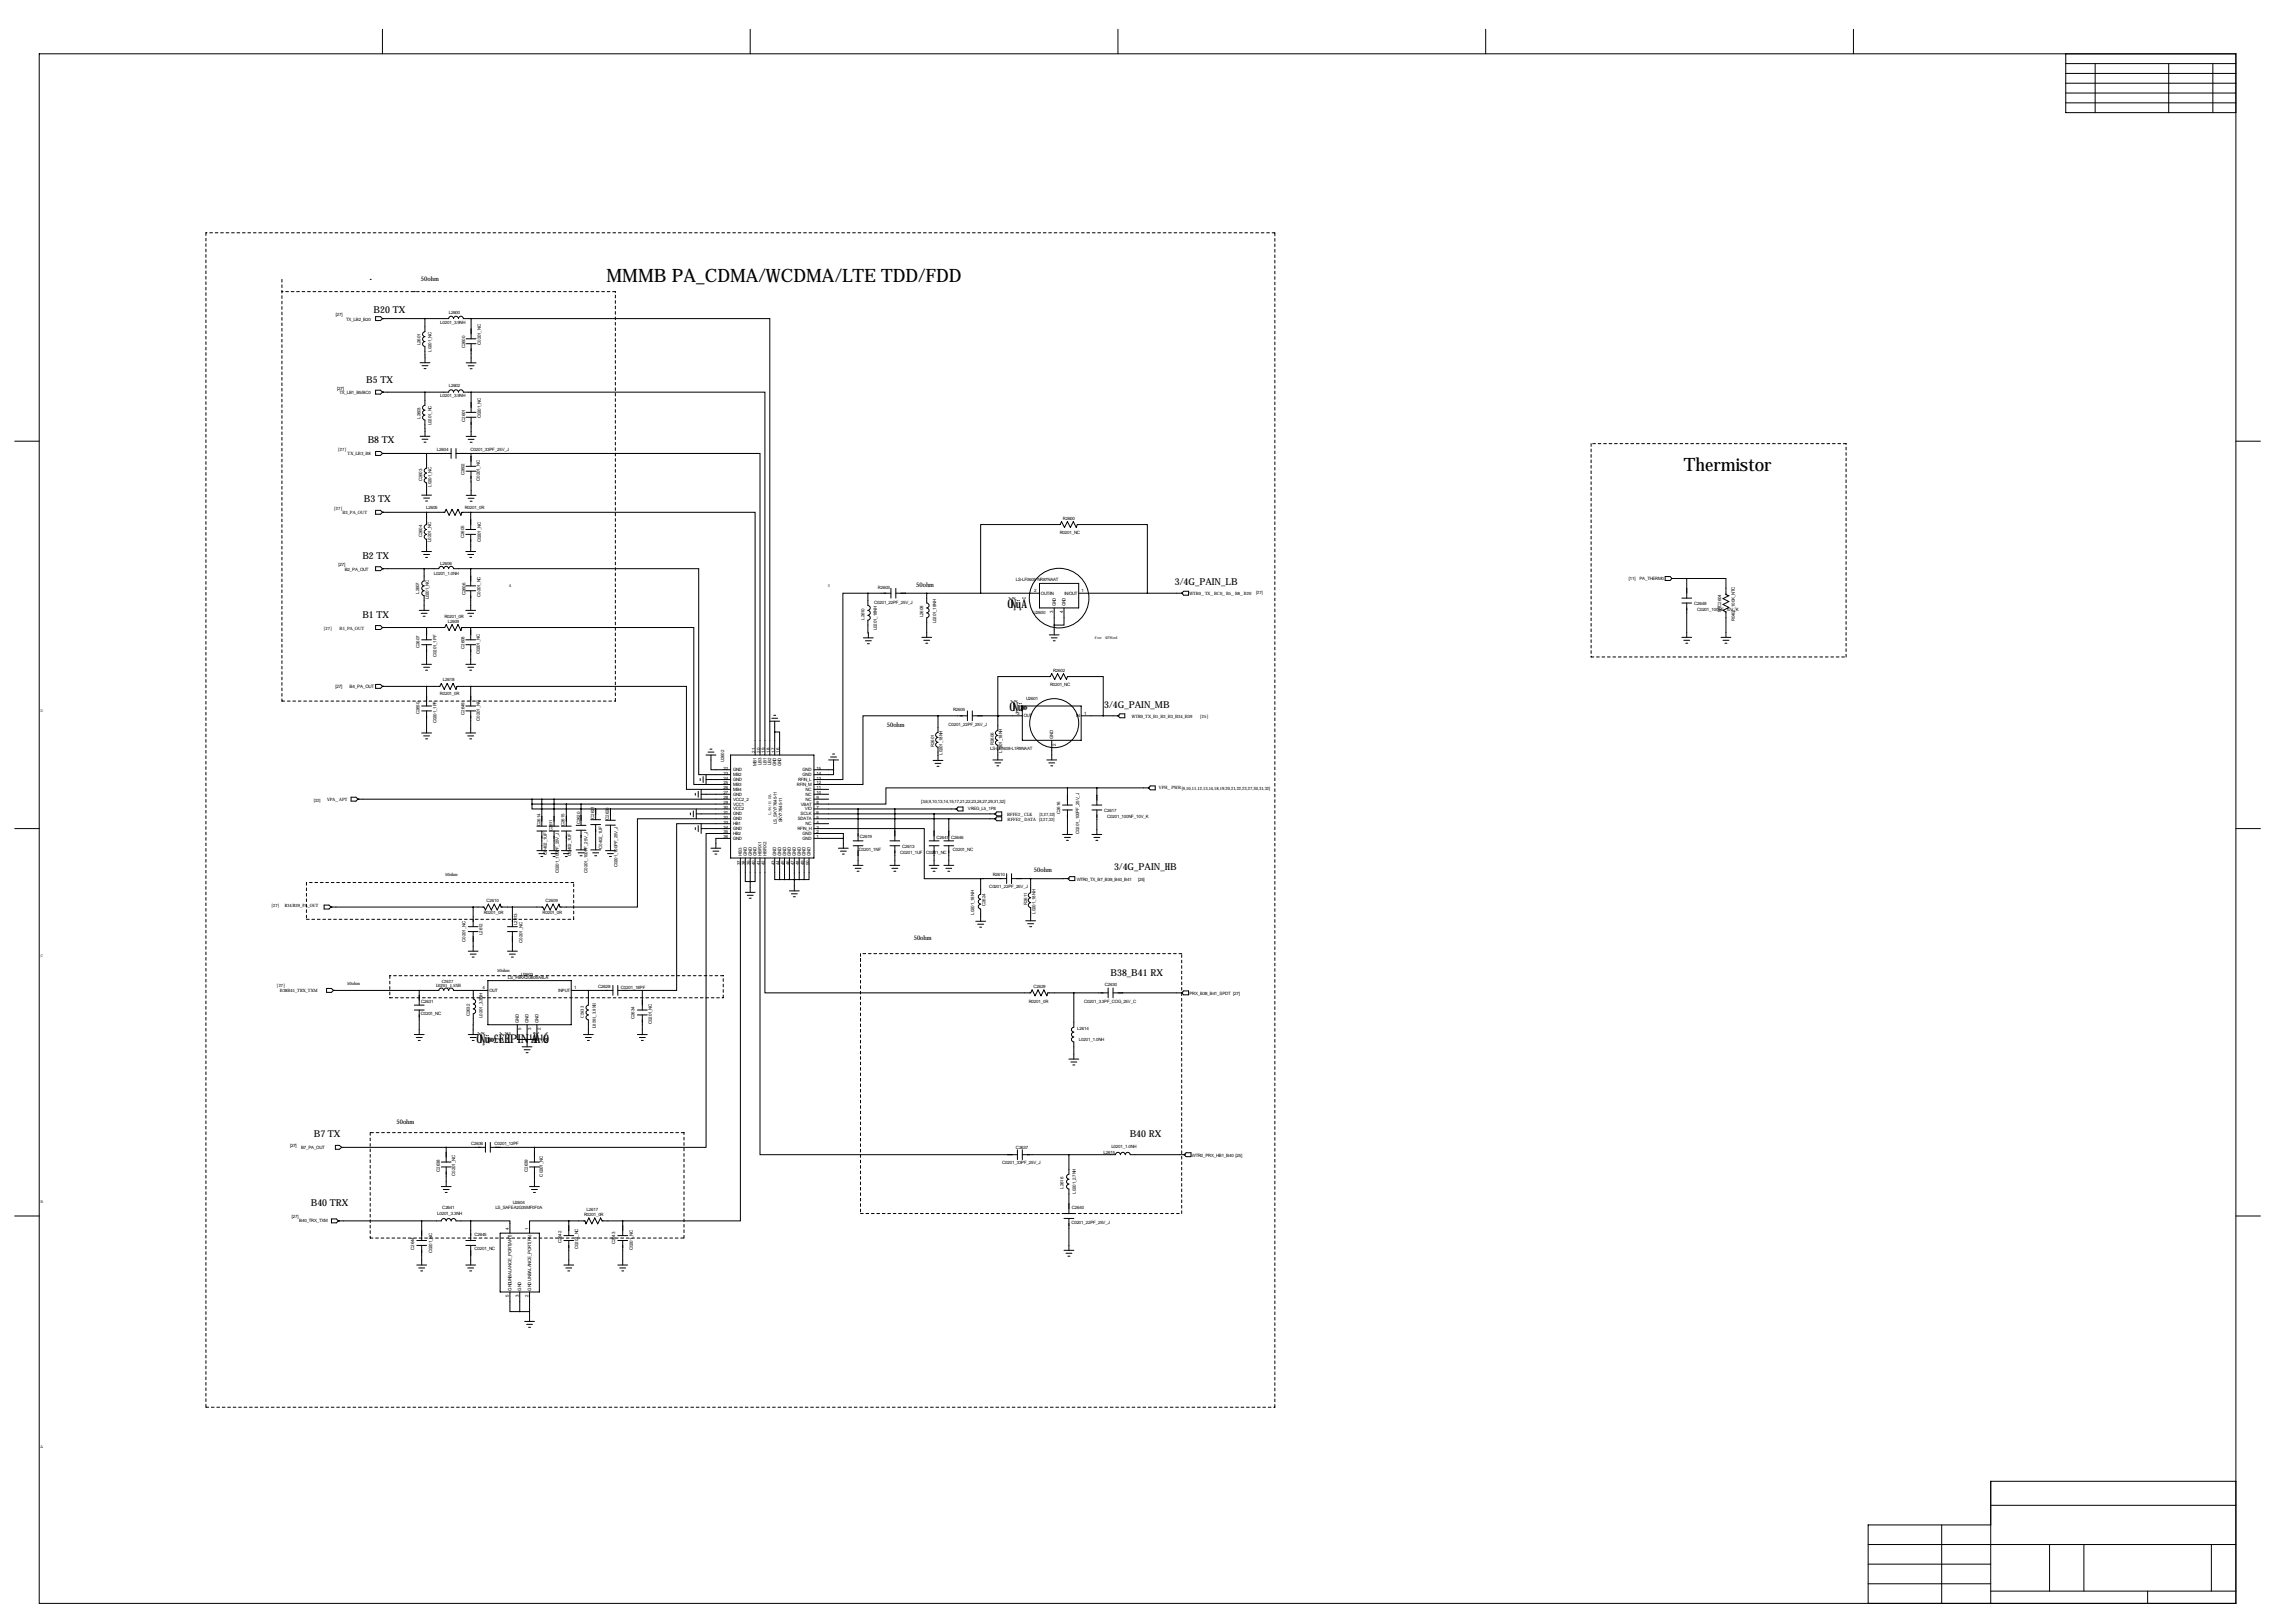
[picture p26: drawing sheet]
<svg xmlns="http://www.w3.org/2000/svg" width="1189mm" height="841mm" viewBox="0 0 1189 841" stroke-linecap="round" stroke-linejoin="round" font-family="sans-serif">
<defs><g id="words">
<g font-size="9.6">
<text x="314" y="146">MMMB PA_CDMA/WCDMA/LTE TDD/FDD</text>
<text x="872" y="244">Thermistor</text>
</g>
<g font-size="6.3">
<text x="522" y="315">ÒÑ¸ü¸Ä</text>
<text x="523" y="368">ÒÑ¸ü»»</text>
<text x="247" y="540">ÒÑ¸ü»»£¬È·ÈÏPIN½ÅÁ¬½Ó</text>
</g>
<g font-size="4.9">
<text x="194" y="162">B20 TX</text>
<text x="190" y="199">B5 TX</text>
<text x="191" y="230">B8 TX</text>
<text x="188" y="260">B3 TX</text>
<text x="188" y="290">B2 TX</text>
<text x="609" y="303">3/4G_PAIN_LB</text>
<text x="188" y="320">B1 TX</text>
<text x="572" y="367">3/4G_PAIN_MB</text>
<text x="577" y="451">3/4G_PAIN_HB</text>
<text x="575" y="505">B38_B41 RX</text>
<text x="163" y="589">B7 TX</text>
<text x="585" y="589">B40 RX</text>
<text x="161" y="625">B40 TRX</text>
</g>
<g font-size="3.3">
<text x="218" y="145">50ohm</text>
<text x="475" y="304">50ohm</text>
<text x="459" y="377">50ohm</text>
<text x="536" y="451">50ohm</text>
<text x="473" y="487">50ohm</text>
<text x="205" y="582">50ohm</text>
</g>
<g font-size="2.4">
<text x="174" y="357">[27]</text>
<text x="181" y="357">B4_PA_OUT</text>
</g>
<g font-size="2.3">
<text x="174" y="164">[27]</text>
<text x="179" y="166">TX_LB2_B20</text>
<text x="228" y="168">L0201_3.9NH</text>
<text x="232" y="162">L2600</text>
<text x="218" y="179" transform="rotate(-90 218 179)">L2601</text>
<text x="249" y="179" transform="rotate(-90 249 179)">C0201_NC</text>
<text x="224" y="182" transform="rotate(-90 224 182)">L0201_NC</text>
<text x="241" y="180" transform="rotate(-90 241 180)">C2600</text>
<text x="175" y="202">[27]</text>
<text x="232" y="201">L2602</text>
<text x="176" y="204">TX_LB1_B5/BC0</text>
<text x="228" y="206">L0201_3.9NH</text>
<text x="218" y="217" transform="rotate(-90 218 217)">L2603</text>
<text x="224" y="220" transform="rotate(-90 224 220)">L0201_NC</text>
<text x="241" y="219" transform="rotate(-90 241 219)">C2601</text>
<text x="249" y="217" transform="rotate(-90 249 217)">C0201_NC</text>
<text x="175" y="234">[27]</text>
<text x="226" y="234">L2604</text>
<text x="244" y="234">C0201_33PF_25V_J</text>
<text x="180" y="236">TX_LB3_B8</text>
<text x="219" y="249" transform="rotate(-90 219 249)">C2603</text>
<text x="224" y="252" transform="rotate(-90 224 252)">L0201_NC</text>
<text x="241" y="246" transform="rotate(-90 241 246)">C2602</text>
<text x="249" y="249" transform="rotate(-90 249 249)">C0201_NC</text>
<text x="221" y="263">L2605</text>
<text x="241" y="263">R0201_0R</text>
<text x="173" y="264">[27]</text>
<text x="177" y="266">B3_PA_OUT</text>
<text x="551" y="269">R2600</text>
<text x="219" y="278" transform="rotate(-90 219 278)">C2604</text>
<text x="223" y="281" transform="rotate(-90 223 281)">L0201_NC</text>
<text x="240" y="279" transform="rotate(-90 240 279)">C2605</text>
<text x="249" y="281" transform="rotate(-90 249 281)">C0201_NC</text>
<text x="549" y="277">R0201_NC</text>
<text x="175" y="293">[27]</text>
<text x="228" y="292">L2606</text>
<text x="179" y="296">B2_PA_OUT</text>
<text x="225" y="298">L0201_1.0NH</text>
<text x="264" y="304">4</text>
<text x="429" y="304">3</text>
<text x="455" y="305">R2603</text>
<text x="526" y="301">LS-LF0605-NR87NAAT</text>
<text x="844" y="301">[11]</text>
<text x="849" y="301">PA_THERM0</text>
<text x="217" y="308" transform="rotate(-90 217 308)">L2607</text>
<text x="222" y="311" transform="rotate(-90 222 311)">L0201_NC</text>
<text x="241" y="308" transform="rotate(-90 241 308)">C2606</text>
<text x="249" y="309" transform="rotate(-90 249 309)">C0201_NC</text>
<text x="536" y="307">2</text>
<text x="539" y="308">OUT/IN</text>
<text x="551" y="308">IN/OUT</text>
<text x="560" y="307">1</text>
<text x="616" y="308">WTR0_TX_BC0_B5_B8_B20</text>
<text x="651" y="308">[27]</text>
<text x="453" y="313">C0201_22PF_25V_J</text>
<text x="546" y="318" transform="rotate(-90 546 318)">3</text>
<text x="547" y="314" transform="rotate(-90 547 314)">GND</text>
<text x="551" y="318" transform="rotate(-90 551 318)">4</text>
<text x="552" y="314" transform="rotate(-90 552 314)">GND</text>
<text x="878" y="314">C2648</text>
<text x="879" y="316">C0201_100NF_10V_K</text>
<text x="892" y="317" transform="rotate(-90 892 317)">NTC2604</text>
<text x="230" y="320">R0201_0R</text>
<text x="232" y="323">L2609</text>
<text x="448" y="321" transform="rotate(-90 448 321)">L2610</text>
<text x="478" y="320" transform="rotate(-90 478 320)">L2608</text>
<text x="485" y="323" transform="rotate(-90 485 323)">L0201_18NH</text>
<text x="535" y="318">U2600</text>
<text x="899" y="322" transform="rotate(-90 899 322)">R0402_100K_NTC</text>
<text x="168" y="326">[27]</text>
<text x="176" y="326">B1_PA_OUT</text>
<text x="454" y="326" transform="rotate(-90 454 326)">L0201_18NH</text>
<text x="217" y="336" transform="rotate(-90 217 336)">C2607</text>
<text x="241" y="336" transform="rotate(-90 241 336)">C2608</text>
<text x="567" y="331">for 4FMod</text>
<text x="226" y="340" transform="rotate(-90 226 340)">C0201_1PF</text>
<text x="249" y="339" transform="rotate(-90 249 339)">C0201_NC</text>
<text x="546" y="348">R2602</text>
<text x="229" y="353">L2618</text>
<text x="544" y="356">R0201_NC</text>
<text x="228" y="360">R0201_0R</text>
<text x="532" y="363">U2601</text>
<text x="21" y="369">D</text>
<text x="217" y="370" transform="rotate(-90 217 370)">C2650</text>
<text x="241" y="370" transform="rotate(-90 241 370)">C2649</text>
<text x="494" y="368">R2605</text>
<text x="527" y="370">3</text>
<text x="530" y="372">OUT</text>
<text x="557" y="372">IN</text>
<text x="562" y="370">1</text>
<text x="586" y="372">WTR0_TX_B1_B2_B3_B34_B39</text>
<text x="622" y="372">[25]</text>
<text x="226" y="375" transform="rotate(-90 226 375)">C0201_1PF</text>
<text x="249" y="373" transform="rotate(-90 249 373)">C0201_NC</text>
<text x="491" y="376">C0201_22PF_25V_J</text>
<text x="546" y="383" transform="rotate(-90 546 383)">GND</text>
<text x="391" y="390" transform="rotate(-90 391 390)">21</text>
<text x="394" y="390" transform="rotate(-90 394 390)">20</text>
<text x="396" y="390" transform="rotate(-90 396 390)">19</text>
<text x="399" y="390" transform="rotate(-90 399 390)">18</text>
<text x="401" y="390" transform="rotate(-90 401 390)">17</text>
<text x="404" y="390" transform="rotate(-90 404 390)">16</text>
<text x="484" y="387" transform="rotate(-90 484 387)">R2601</text>
<text x="513" y="389">LS-LF1608-L1R9NAAT</text>
<text x="515" y="386" transform="rotate(-90 515 386)">R2606</text>
<text x="519" y="390" transform="rotate(-90 519 390)">L0201_18NH</text>
<text x="547" y="386" transform="rotate(-90 547 386)">2</text>
<text x="375" y="395" transform="rotate(-90 375 395)">U2602</text>
<text x="488" y="391" transform="rotate(-90 488 391)">L0201_18NH</text>
<text x="375" y="401">23</text>
<text x="375" y="399">22</text>
<text x="380" y="399">GND</text>
<text x="392" y="397" transform="rotate(-90 392 397)">MB1</text>
<text x="394" y="396" transform="rotate(-90 394 396)">LB3</text>
<text x="397" y="396" transform="rotate(-90 397 396)">LB1</text>
<text x="400" y="396" transform="rotate(-90 400 396)">LB2</text>
<text x="402" y="397" transform="rotate(-90 402 397)">GND</text>
<text x="405" y="397" transform="rotate(-90 405 397)">GND</text>
<text x="416" y="399">GND</text>
<text x="423" y="401">14</text>
<text x="423" y="399">15</text>
<text x="375" y="406">25</text>
<text x="375" y="404">24</text>
<text x="380" y="407">MB3</text>
<text x="380" y="402">MB2</text>
<text x="380" y="405">GND</text>
<text x="413" y="407">RFIN_M</text>
<text x="413" y="405">RFIN_L</text>
<text x="416" y="402">GND</text>
<text x="423" y="404">13</text>
<text x="423" y="406">12</text>
<text x="375" y="411">27</text>
<text x="375" y="409">26</text>
<text x="375" y="414">28</text>
<text x="380" y="412">GND</text>
<text x="380" y="410">MB4</text>
<text x="417" y="410">NC</text>
<text x="417" y="412">NC</text>
<text x="423" y="409">11</text>
<text x="423" y="411">10</text>
<text x="423" y="414">9</text>
<text x="600" y="409">VPH_PWR [9,10,11,12,13,14,18,19,20,21,22,23,27,30,31,32]</text>
<text x="163" y="415">[32]</text>
<text x="169" y="415">VPA_APT</text>
<text x="375" y="419">30</text>
<text x="375" y="416">29</text>
<text x="380" y="420">VCC2</text>
<text x="380" y="417">VCC1</text>
<text x="380" y="415">VCC2_2</text>
<text x="415" y="417">VBAT</text>
<text x="417" y="420">VIO</text>
<text x="417" y="415">NC</text>
<text x="423" y="416">8</text>
<text x="423" y="419">7</text>
<text x="477" y="416">[3,6,9,10,13,14,15,17,21,22,23,24,27,29,31,32]</text>
<text x="501" y="420">VREG_L5_1P8</text>
<text x="308" y="424" transform="rotate(-90 308 424)">C2621</text>
<text x="315" y="425" transform="rotate(-90 315 425)">C2626</text>
<text x="375" y="424">32</text>
<text x="375" y="422">31</text>
<text x="380" y="425">GND</text>
<text x="380" y="422">GND</text>
<text x="400" y="422" transform="rotate(-90 400 422)">L/M/H PA</text>
<text x="405" y="426" transform="rotate(-90 405 426)">SKY77645-11</text>
<text x="413" y="425">SDATA</text>
<text x="415" y="422">SCLK</text>
<text x="423" y="422">6</text>
<text x="423" y="424">5</text>
<text x="522" y="423">RFFE2_CLK</text>
<text x="522" y="425">RFFE2_DATA</text>
<text x="538" y="425">[3,27,32]</text>
<text x="538" y="423">[3,27,32]</text>
<text x="549" y="422" transform="rotate(-90 549 422)">C2616</text>
<text x="572" y="421">C2617</text>
<text x="574" y="424">C0201_100NF_10V_K</text>
<text x="280" y="428" transform="rotate(-90 280 428)">C2614</text>
<text x="286" y="431" transform="rotate(-90 286 431)">C2611</text>
<text x="292" y="428" transform="rotate(-90 292 428)">C2615</text>
<text x="300" y="427" transform="rotate(-90 300 427)">C2620</text>
<text x="375" y="429">34</text>
<text x="375" y="432">35</text>
<text x="375" y="427">33</text>
<text x="380" y="430">GND</text>
<text x="380" y="427">HB1</text>
<text x="402" y="427" transform="rotate(-90 402 427)">LS_SKY77645-11</text>
<text x="413" y="430">RFIN_H</text>
<text x="417" y="427">NC</text>
<text x="423" y="427">4</text>
<text x="423" y="429">3</text>
<text x="423" y="432">2</text>
<text x="559" y="432" transform="rotate(-90 559 432)">C0201_100PF_25V_J</text>
<text x="375" y="434">36</text>
<text x="380" y="435">GND</text>
<text x="380" y="432">HB2</text>
<text x="416" y="432">GND</text>
<text x="416" y="435">GND</text>
<text x="423" y="434">1</text>
<text x="445" y="434">C2619</text>
<text x="485" y="435">C2647</text>
<text x="493" y="435">C2646</text>
<text x="283" y="443" transform="rotate(-90 283 443)">C0402_1UF</text>
<text x="296" y="443" transform="rotate(-90 296 443)">C0402_1UF</text>
<text x="312" y="440" transform="rotate(-90 312 440)">C0402_1UF</text>
<text x="384" y="443" transform="rotate(-90 384 443)">HB3</text>
<text x="387" y="443" transform="rotate(-90 387 443)">GND</text>
<text x="389" y="443" transform="rotate(-90 389 443)">GND</text>
<text x="392" y="443" transform="rotate(-90 392 443)">GND</text>
<text x="394" y="443" transform="rotate(-90 394 443)">HBRX1</text>
<text x="397" y="443" transform="rotate(-90 397 443)">HBRX2</text>
<text x="402" y="443" transform="rotate(-90 402 443)">GND</text>
<text x="405" y="443" transform="rotate(-90 405 443)">GND</text>
<text x="407" y="443" transform="rotate(-90 407 443)">GND</text>
<text x="410" y="443" transform="rotate(-90 410 443)">GND</text>
<text x="412" y="443" transform="rotate(-90 412 443)">GND</text>
<text x="415" y="443" transform="rotate(-90 415 443)">GND</text>
<text x="417" y="443" transform="rotate(-90 417 443)">GND</text>
<text x="420" y="443" transform="rotate(-90 420 443)">GND</text>
<text x="445" y="441">C0201_1NF</text>
<text x="466" y="442">C0201_1UF</text>
<text x="467" y="439">C2613</text>
<text x="480" y="442">C0201_NC</text>
<text x="494" y="441">C0201_NC</text>
<text x="320" y="449" transform="rotate(-90 320 449)">C0201_100PF_25V_J</text>
<text x="384" y="448" transform="rotate(-90 384 448)">37</text>
<text x="386" y="448" transform="rotate(-90 386 448)">38</text>
<text x="389" y="448" transform="rotate(-90 389 448)">39</text>
<text x="391" y="448" transform="rotate(-90 391 448)">40</text>
<text x="394" y="448" transform="rotate(-90 394 448)">41</text>
<text x="396" y="448" transform="rotate(-90 396 448)">42</text>
<text x="401" y="448" transform="rotate(-90 401 448)">43</text>
<text x="404" y="448" transform="rotate(-90 404 448)">44</text>
<text x="406" y="448" transform="rotate(-90 406 448)">45</text>
<text x="409" y="448" transform="rotate(-90 409 448)">46</text>
<text x="411" y="448" transform="rotate(-90 411 448)">47</text>
<text x="414" y="448" transform="rotate(-90 414 448)">48</text>
<text x="417" y="448" transform="rotate(-90 417 448)">49</text>
<text x="419" y="448" transform="rotate(-90 419 448)">50</text>
<text x="231" y="454">50ohm</text>
<text x="290" y="452" transform="rotate(-90 290 452)">C0201_100PF_25V_J</text>
<text x="304" y="452" transform="rotate(-90 304 452)">C0201_100PF_25V_J</text>
<text x="514" y="454">R2610</text>
<text x="512" y="460">C0201_22PF_25V_J</text>
<text x="558" y="456">WTR0_TX_B7_B38_B40_B41</text>
<text x="590" y="456">[25]</text>
<text x="252" y="467">C2610</text>
<text x="283" y="467">C2609</text>
<text x="141" y="470">[27]</text>
<text x="148" y="470">B34/B39_PA_OUT</text>
<text x="251" y="473">R0201_0R</text>
<text x="281" y="473">R0201_0R</text>
<text x="505" y="474" transform="rotate(-90 505 474)">L0201_18NH</text>
<text x="511" y="469" transform="rotate(-90 511 469)">C2624</text>
<text x="532" y="469" transform="rotate(-90 532 469)">R2611</text>
<text x="536" y="473" transform="rotate(-90 536 473)">L0201_18NH</text>
<text x="268" y="479" transform="rotate(-90 268 479)">L2613</text>
<text x="250" y="484" transform="rotate(-90 250 484)">L2612</text>
<text x="241" y="488" transform="rotate(-90 241 488)">C0201_NC</text>
<text x="271" y="488" transform="rotate(-90 271 488)">C0201_NC</text>
<text x="21" y="496">C</text>
<text x="258" y="504">50ohm</text>
<text x="229" y="509">C2627</text>
<text x="263" y="507">LS_F6KA2G605A4LA</text>
<text x="270" y="505">U2603</text>
<text x="143" y="511">[27]</text>
<text x="145" y="514">B38B41_TRX_TXM</text>
<text x="180" y="510">50ohm</text>
<text x="226" y="511">L0201_1.5NH</text>
<text x="250" y="513">4</text>
<text x="253" y="514">OUT</text>
<text x="289" y="514">INPUT</text>
<text x="297" y="513">1</text>
<text x="310" y="512">C2628</text>
<text x="322" y="512">C0201_18PF</text>
<text x="535" y="512">C2629</text>
<text x="572" y="511">C2630</text>
<text x="616" y="515">PRX_B38_B41_SPDT [27]</text>
<text x="218" y="519">C2631</text>
<text x="533" y="519">R0201_0R</text>
<text x="562" y="520">C0201_3.3PF_COG_25V_C</text>
<text x="218" y="526">C0201_NC</text>
<text x="243" y="526" transform="rotate(-90 243 526)">C2632</text>
<text x="250" y="527" transform="rotate(-90 250 527)">L0201_3.3NH</text>
<text x="302" y="527" transform="rotate(-90 302 527)">C2633</text>
<text x="329" y="528" transform="rotate(-90 329 528)">C2634</text>
<text x="269" y="530" transform="rotate(-90 269 530)">GND</text>
<text x="270" y="534" transform="rotate(-90 270 534)">5</text>
<text x="274" y="530" transform="rotate(-90 274 530)">GND</text>
<text x="275" y="534" transform="rotate(-90 275 534)">3</text>
<text x="279" y="530" transform="rotate(-90 279 530)">GND</text>
<text x="280" y="534" transform="rotate(-90 280 534)">2</text>
<text x="309" y="532" transform="rotate(-90 309 532)">L0201_3.9NH</text>
<text x="338" y="530" transform="rotate(-90 338 530)">C0201_NC</text>
<text x="558" y="533">L2614</text>
<text x="559" y="539">L0201_1.0NH</text>
<text x="244" y="593">C2636</text>
<text x="256" y="593">C0201_12PF</text>
<text x="150" y="594">[27]</text>
<text x="156" y="595">B7_PA_OUT</text>
<text x="526" y="595">C2637</text>
<text x="572" y="598">L2615</text>
<text x="576" y="595">L0201_1.0NH</text>
<text x="617" y="599">WTR0_PRX_HB1_B40 [25]</text>
<text x="519" y="603">C0201_33PF_25V_J</text>
<text x="228" y="607" transform="rotate(-90 228 607)">C2638</text>
<text x="236" y="609" transform="rotate(-90 236 609)">C0201_NC</text>
<text x="273" y="607" transform="rotate(-90 273 607)">C2639</text>
<text x="281" y="609" transform="rotate(-90 281 609)">C0201_NC</text>
<text x="551" y="616" transform="rotate(-90 551 616)">L2616</text>
<text x="21" y="623">B</text>
<text x="266" y="623">U2604</text>
<text x="557" y="618" transform="rotate(-90 557 618)">L0201_2.7NH</text>
<text x="226" y="629">L0201_3.3NH</text>
<text x="229" y="626">C2641</text>
<text x="257" y="626">LS_SAFEA2G35MF0F0A</text>
<text x="303" y="630">R0201_0R</text>
<text x="304" y="627">L2617</text>
<text x="555" y="626">C2640</text>
<text x="151" y="631">[27]</text>
<text x="155" y="633">B40_TRX_TXM</text>
<text x="555" y="634">C0201_22PF_25V_J</text>
<text x="246" y="640">C2645</text>
<text x="264" y="637" transform="rotate(-90 264 637)">4</text>
<text x="274" y="637" transform="rotate(-90 274 637)">1</text>
<text x="214" y="647" transform="rotate(-90 214 647)">C2644</text>
<text x="246" y="647">C0201_NC</text>
<text x="291" y="644" transform="rotate(-90 291 644)">C2642</text>
<text x="300" y="647" transform="rotate(-90 300 647)">C0201_NC</text>
<text x="319" y="645" transform="rotate(-90 319 645)">C2643</text>
<text x="328" y="648" transform="rotate(-90 328 648)">C0201_NC</text>
<text x="224" y="649" transform="rotate(-90 224 649)">C0201_NC</text>
<text x="264" y="672" transform="rotate(-90 264 672)">5</text>
<text x="265" y="668" transform="rotate(-90 265 668)">GNDUNBALANCE_PORT(ANT)</text>
<text x="269" y="672" transform="rotate(-90 269 672)">3</text>
<text x="270" y="668" transform="rotate(-90 270 668)">GND</text>
<text x="274" y="672" transform="rotate(-90 274 672)">2</text>
<text x="275" y="668" transform="rotate(-90 275 668)">GNDUNBALANCE_PORT(PA)</text>
<text x="21" y="750">A</text>
</g>
</g></defs>
<g fill="none" stroke="#000" stroke-width=".52" stroke-dasharray="1.4 1.4">
<path d="M107 121v608M660 121h-553M146 145v218M319 151h-173M824 230v110M956 230h-132M824 340h132M956 340v-110M146 363h173M319 363v-212M159 457v19M297 457h-138"/>
<path d="M159 476h138M297 476v-19M446 496v133M446 494v4M612 494h-166M202 505v12M202 517h173M375 517v-12M375 505h-173M192 587v54M354 587h-162M446 629h166"/>
<path d="M612 629v-135M192 641h162M354 641v-54M107 729h553M660 729v-608"/>
</g>
<g fill="none" stroke="#000" stroke-width=".52">
<path d="M198 15v13M389 15v13M579 15v13M770 15v13M960 15v13M20 28h1138v803h-1138zM1070 28v30h88M1070 33h88M1070 38h88M1085 33v25M1123 33v25M1146 33v25"/>
<path d="M1070 43h88M1070 48h88M1070 53h88M192 145h.1M215 151h.1M222 151h.1M195 164h2l1 1-1 1h-2zM198 165h34a1.3 1.3 0 0 1 2-1 1.3 1.3 0 0 1 1 1 1.3 1.3 0 0 1 1-1 1.3 1.3 0 0 1 1 1 1.3 1.3 0 0 1 2-1 1.3 1.3 0 0 1 1 1h4M198 165h.1M220 165v7a1.3 1.3 0 0 0-1 1 1.3 1.3 0 0 0 1 1 1.3 1.3 0 0 0-1 2 1.3 1.3 0 0 0 1 1 1.3 1.3 0 0 0-1 1 1.3 1.3 0 0 0 1 1v9M242 178h5M242 175h5"/>
<path d="M244 165h155v226M244 165v10M244 178v10M218 188h5M219 189h3M220 191h1M242 188h5M243 189h3M244 191h1M195 202h2l1 1-1 1h-2zM198 203h34a1.3 1.3 0 0 1 2-1 1.3 1.3 0 0 1 1 1 1.3 1.3 0 0 1 1-1 1.3 1.3 0 0 1 1 1 1.3 1.3 0 0 1 2-1 1.3 1.3 0 0 1 1 1h4M198 203h.1"/>
<path d="M220 203v7a1.3 1.3 0 0 0-1 1 1.3 1.3 0 0 0 1 1 1.3 1.3 0 0 0-1 2 1.3 1.3 0 0 0 1 1 1.3 1.3 0 0 0-1 1 1.3 1.3 0 0 0 1 2v8M242 216h5M242 214h5M244 203v11M244 203h152v188M244 216v10M8 229h12M195 234h2l1 1-1 1h-2zM198 235h.1M198 235h36M218 226h5M219 228h3"/>
<path d="M220 229h1M221 235v7M234 232v5M236 235h8M236 232v5M242 226h5M243 228h3M244 229h1M244 235v7M244 235h150v156M1158 229h13M218 256h6"/>
<path d="M219 258h4M220 260h1M221 243a1.3 1.3 0 0 0-1 1 1.3 1.3 0 0 0 1 1 1.3 1.3 0 0 0-1 1 1.3 1.3 0 0 0 1 2 1.3 1.3 0 0 0-1 1 1.3 1.3 0 0 0 1 1v6M241 244h6M241 242h6M242 257h5M243 258h3M244 260h1M244 244v13M195 264h2l1 1-1 1h-2zM198 265h.1M198 265h32l1-1 2 3 1-3 2 3 1-3 2 3v-2h5"/>
<path d="M221 265v7a1.3 1.3 0 0 0-1 1 1.3 1.3 0 0 0 1 1 1.3 1.3 0 0 0-1 2 1.3 1.3 0 0 0 1 1 1.3 1.3 0 0 0-1 1 1.3 1.3 0 0 0 1 1v7M241 277h5M241 274h5M244 265h147v126M244 265v9M244 277v9M195 294h2l1 1-1 1h-2zM198 295h29a1.4 1.4 0 0 1 2-2 1.3 1.3 0 0 1 1 2 1.3 1.3 0 0 1 1-2 1.3 1.3 0 0 1 1 2 1.4 1.4 0 0 1 2-2 1.3 1.3 0 0 1 1 2h9M198 295h.1M218 286h6M219 287h4M220 295v6a1.3 1.3 0 0 0-2 1 1.3 1.3 0 0 0 2 1"/>
<path d="M220 289h1M241 286h5M242 287h3M243 289h1M244 295h118v106h16M244 295v8M863 299h2l1 1-1 1h-2zM866 300h.1M866 300h8M874 300h20v8l2 1-3 1 3 2-3 1 3 2-3 1 1 1v13M874 300v10M217 316h5"/>
<path d="M218 318h3M219 319h1M220 306a1.3 1.3 0 0 0-2 1 1.4 1.4 0 0 0 2 2M220 303a1.4 1.4 0 0 0-2 2 1.3 1.3 0 0 0 2 1M220 309v7M241 306h5M241 303h5M241 316h5M242 318h3M243 319h1M244 306v10M450 307v7a1.3 1.3 0 0 1 1 1 1.3 1.3 0 0 1-1 1 1.3 1.3 0 0 1 1 1 1.3 1.3 0 0 1-1 2"/>
<path d="M450 307h-13v97h-15M450 307h12M450 319a1.3 1.3 0 0 1 1 1 1.3 1.3 0 0 1-1 1v9M462 305v5M464 307h74M464 305v5M480 307v5a1.3 1.3 0 0 1 1 2 1.3 1.3 0 0 1-1 1 1.3 1.3 0 0 1 1 1 1.3 1.3 0 0 1-1 1 1.3 1.3 0 0 1 1 2 1.3 1.3 0 0 1-1 1v10M508 307v-35h41l1-2 1 3 2-3 1 3 2-3 2 3v-1h36v35M538 302h21v13h-21zM546 315v14M551 315v9h-5M559 307h53"/>
<path d="M612 307h.1M613 306h3v2h-3l-1-1zM871 312h5M871 310h5M874 312v18M195 324h2l1 1-1 1h-2zM198 325h.1M198 325h32l1-1 2 3 1-3 2 3 1-3 2 3v-2h5M218 334h6M218 331h6M221 325v6M221 334v10"/>
<path d="M241 334h5M241 331h5M244 325h115v81h19M244 325v6M244 334v10M447 330h5M448 332h3M449 333h1M478 330h5M479 332h3M480 333h1M544 329h5"/>
<path d="M545 330h3M546 332h1M871 330h5M872 332h3M873 333h1M892 330h5M893 332h3M894 333h1M195 355h2l1 1-1 1h-2zM198 356h.1M198 356h30l1-2 1 3 2-3 1 3 2-3 1 3 1-1h7M218 344h6"/>
<path d="M219 346h4M220 347h1M221 356v10M241 344h5M242 346h3M243 347h1M244 356h112v53h22M244 356v10M218 366h6M218 368h6M218 380h6M221 368v12"/>
<path d="M241 366h5M241 368h5M241 380h5M244 368v12M399 374h5M400 372h3M401 371h1M401 379h3v12M401 374v17M486 371v8a1.3 1.3 0 0 0-1 2 1.3 1.3 0 0 0 1 1M486 371h-39v35h-25M486 371h15"/>
<path d="M501 368v5M504 371h26M504 368v5M517 371v7a1.3 1.3 0 0 0-1 2 1.3 1.3 0 0 0 1 1 1.3 1.3 0 0 0-1 1 1.3 1.3 0 0 0 1 1 1.3 1.3 0 0 0-1 2 1.3 1.3 0 0 0 1 1v8M517 371v-21h27l1-1 1 3 2-3 1 3 2-3 1 3 1-2h19v21M517 371h.1M530 366h30v17h-30zM560 371h19M579 371h.1M579 371l1-1h3v2h-3zM219 381h4M220 383h1"/>
<path d="M242 381h3M243 383h1M366 391h5M367 390h3M368 388h1M368 391v8h10M378 391h44v53h-44zM422 399h10M429 394h5M430 392h3M431 391h1M432 399v2h-10"/>
<path d="M432 394v5M483 394h5M484 395h3M485 397h1M486 382a1.3 1.3 0 0 0-1 1 1.3 1.3 0 0 0 1 1M486 384a1.3 1.3 0 0 0-1 2 1.3 1.3 0 0 0 1 1M486 387v7M514 394h5M515 395h3M516 397h1M542 394h5M543 395h3"/>
<path d="M544 397h1M545 383v11M182 413h2l1 1-1 1h-2zM185 414h.1M185 414h193M276 416v3h33M276 416h102M276 414v2M281 414v14M287 414v14M293 416v12M301 416v12"/>
<path d="M309 419v6M309 419h69M316 419v6M360 411v1M361 419v5M362 410v3M363 403v1M363 411h15M363 409v5M364 402v3M366 404h12M366 401v5"/>
<path d="M422 409h7M422 411h7M422 414h7M422 419h73M444 419v17M464 419v17M495 419h.1M496 418h3v2h-3l-1-1zM550 420h5M550 417h5M553 408h-94v8h-37M553 408v9"/>
<path d="M553 420v12M553 408h42M566 420h5M566 417h5M568 408v9M568 420v12M595 408h.1M596 407h2v2h-2l-1-1zM8 429h12M278 430h5M278 428h5M281 430v11"/>
<path d="M284 430h6M284 428h6M287 430v11M291 430h5M291 428h5M293 430v11M298 430h6M298 428h6M301 430v10M306 427h5M306 425h5M309 427v13"/>
<path d="M314 427h5M314 425h5M316 427v14M358 421v1M359 420v3M360 429v1M361 422h17M362 428v3M363 429h15M363 427v5M368 439h5M378 432h-12v162h-89"/>
<path d="M378 427h-27v86h-18M378 424h-48v46h-40v-2l-2 3-1-3-2 3-2-3-1 3-1-1h-21l-1-2-1 3-2-3-1 3-2-3-2 3v-1h-80M378 434h-7v5M422 432h15v2M422 429h57v26h29M422 422h93M422 424h93M422 427h7M422 434h15M434 439h5M437 434v5M442 436h5"/>
<path d="M442 438h5M444 438v10M461 436h5M461 438h5M464 438v10M481 436h5M481 438h5M484 422v14M484 438v10M489 436h5M489 438h5M491 424v12"/>
<path d="M491 438v10M515 422h.1M515 424h.1M516 421h3v2h-3l-1-1zM516 423h3v2h-3l-1-1zM550 432h5M551 434h3M552 435h1M566 432h5M567 434h3M568 435h1M1158 429h13"/>
<path d="M278 441h5M279 442h3M280 444h1M284 441h6M285 442h4M287 444h1M291 441h5M292 442h3M293 444h1M298 440h6M299 442h4M300 443h1"/>
<path d="M306 440h5M307 442h3M308 443h1M314 441h5M315 442h3M316 444h1M369 441h3M370 442h1M384 444v188h-61M386 444v13h3M389 457h.1M389 444v18"/>
<path d="M391 444v13h-2M394 444v154h133M396 444v70h138l1-1 1 3 2-3 1 3 2-3 1 3 1-2h31M401 444v12h3M404 444v12M404 456h13M406 444v12M409 444v12M411 456h.1M411 444v17M414 444v12M417 444v12"/>
<path d="M419 444v12h-2M435 441h3M436 442h1M442 448h5M443 450h3M444 451h1M461 448h5M462 450h3M463 451h1M481 448h5M482 450h3M483 451h1"/>
<path d="M489 448h5M490 450h3M491 451h1M508 455v8a1.3 1.3 0 0 0-1 1 1.3 1.3 0 0 0 1 2 1.3 1.3 0 0 0-1 1 1.3 1.3 0 0 0 1 1 1.3 1.3 0 0 0-1 2 1.3 1.3 0 0 0 1 1v6M521 455h-13M521 453v5M524 455h10M524 453v5M534 455v7a1.3 1.3 0 0 0-1 2 1.3 1.3 0 0 0 1 1M534 455h19M553 455h.1M554 454h3v2h-3l-1-1z"/>
<path d="M168 469h2l1 1-1 1h-2zM171 470h.1M243 480h5M245 470v10M263 480h5M265 470v10M386 462h5M387 464h3M388 465h1M409 461h5M410 463h3M411 464h1"/>
<path d="M505 477h6M506 479h4M531 477h5M532 478h3M533 480h1M534 468a1.3 1.3 0 0 0-1 1 1.3 1.3 0 0 0 1 1M534 465a1.3 1.3 0 0 0-1 1 1.3 1.3 0 0 0 1 2M534 470v7M243 483h5M243 493h5M244 494h3M245 496h1"/>
<path d="M245 483v10M263 483h5M263 493h5M264 494h3M265 496h1M265 483v10M507 480h2M169 512h3l1 1-1 1h-3zM173 513h54a1.3 1.3 0 0 1 2-1 1.3 1.3 0 0 1 1 1 1.3 1.3 0 0 1 1-1 1.3 1.3 0 0 1 1 1 1.3 1.3 0 0 1 2-1 1.3 1.3 0 0 1 1 1h18M173 513h.1M217 513v8M245 513v4a1.3 1.3 0 0 1 1 2 1.3 1.3 0 0 1-1 1 1.3 1.3 0 0 1 1 1 1.3 1.3 0 0 1-1 2 1.3 1.3 0 0 1 1 1 1.3 1.3 0 0 1-1 1v11"/>
<path d="M253 508h43v23h-43zM296 513h21M305 513v8a1.3 1.3 0 0 0-1 1 1.3 1.3 0 0 0 1 1 1.3 1.3 0 0 0-1 1 1.3 1.3 0 0 0 1 2 1.3 1.3 0 0 0-1 1 1.3 1.3 0 0 0 1 1v8M317 510v6M320 513h13M320 510v6M333 513v10M556 514v18a1.3 1.3 0 0 0-1 1 1.3 1.3 0 0 0 1 2 1.3 1.3 0 0 0-1 1 1.3 1.3 0 0 0 1 1 1.3 1.3 0 0 0-1 1 1.3 1.3 0 0 0 1 2v9M574 512v5M577 514h35M577 512v5M612 514h.1"/>
<path d="M612 514l1-1h3v2h-3zM215 523h5M215 521h5M215 536h5M216 537h3M217 539h1M217 523v13M243 536h5M244 537h3M245 539h1M268 531v7h5M273 538h.1"/>
<path d="M273 531v11M278 531v7h-5M302 536h5M303 537h3M304 539h1M330 523h5M330 526h5M330 536h5M331 537h3M332 539h1M333 526v10M271 542h5"/>
<path d="M272 544h3M273 545h1M554 549h5M555 550h3M556 552h1M174 593h2l1 1-1 1h-2zM177 594h74M231 594v8M251 592v5M254 594h23M254 592v5M277 594v8"/>
<path d="M527 596v5M530 598h48a1.3 1.3 0 0 1 1-1 1.3 1.3 0 0 1 1 1 1.3 1.3 0 0 1 2-1 1.3 1.3 0 0 1 1 1 1.3 1.3 0 0 1 1-1 1.3 1.3 0 0 1 1 1h28M530 596v5M554 598v10a1.3 1.3 0 0 0-1 2 1.3 1.3 0 0 0 1 1 1.3 1.3 0 0 0-1 1 1.3 1.3 0 0 0 1 1 1.3 1.3 0 0 0-1 2 1.3 1.3 0 0 0 1 1v13M613 598h.1M614 597h3v2h-3l-1-1zM229 604h5M229 602h5M229 615h5M230 616h3M231 618h1M231 604v11"/>
<path d="M274 604h5M274 602h5M274 615h5M275 616h3M276 618h1M277 604v11M8 630h12M172 631h2l1 1-1 1h-2zM175 632h54a1.3 1.3 0 0 1 1-1 1.3 1.3 0 0 1 1 1 1.3 1.3 0 0 1 1-1 1.3 1.3 0 0 1 2 1 1.3 1.3 0 0 1 1-1 1.3 1.3 0 0 1 1 1h8M175 632h.1M218 632v11M244 632h20v7"/>
<path d="M244 632v11M259 639h20v30h-20zM295 632h-21v7M295 632v8M295 632h8l1 2 1-3 2 3 1-3 2 3 1-3 1 1h11M323 632v8M551 631h5M551 629h5M554 631v17M1158 630h13M216 643h5M216 645h5"/>
<path d="M216 655h5M217 657h3M218 658h1M218 645v10M241 643h5M241 645h5M241 655h5M242 657h3M243 658h1M244 645v10M292 643h5M292 640h5"/>
<path d="M292 655h5M293 657h3M294 658h1M295 643v12M320 643h5M320 640h5M320 655h5M321 657h3M322 658h1M323 643v12M551 648h5M552 649h3"/>
<path d="M553 651h1M264 669v10h5M269 669v10M269 679h5M274 669v15M272 684h5M273 686h3M274 688h1M1031 780h127M1158 767h-127v64M1006 790v41M1031 790h-63v41"/>
<path d="M968 800h190M968 810h63M1062 800v24M1080 800v24M1146 800v24M968 820h63M1031 824h127M1113 824v7"/>
<circle cx="549" cy="310" r="15"/>
<circle cx="546" cy="375" r="13"/>
</g>
<path d="M444 419a.5 .5 0 0 0 1 0 .5 .5 0 0 0-1 0zM491 424a.5 .5 0 0 0 1 0 .5 .5 0 0 0-1 0zM571 371a.5 .5 0 0 0 1 0 .5 .5 0 0 0-1 0z" fill="#000" stroke="#000" stroke-width=".52"/>
<use href="#words"/>
</svg>
